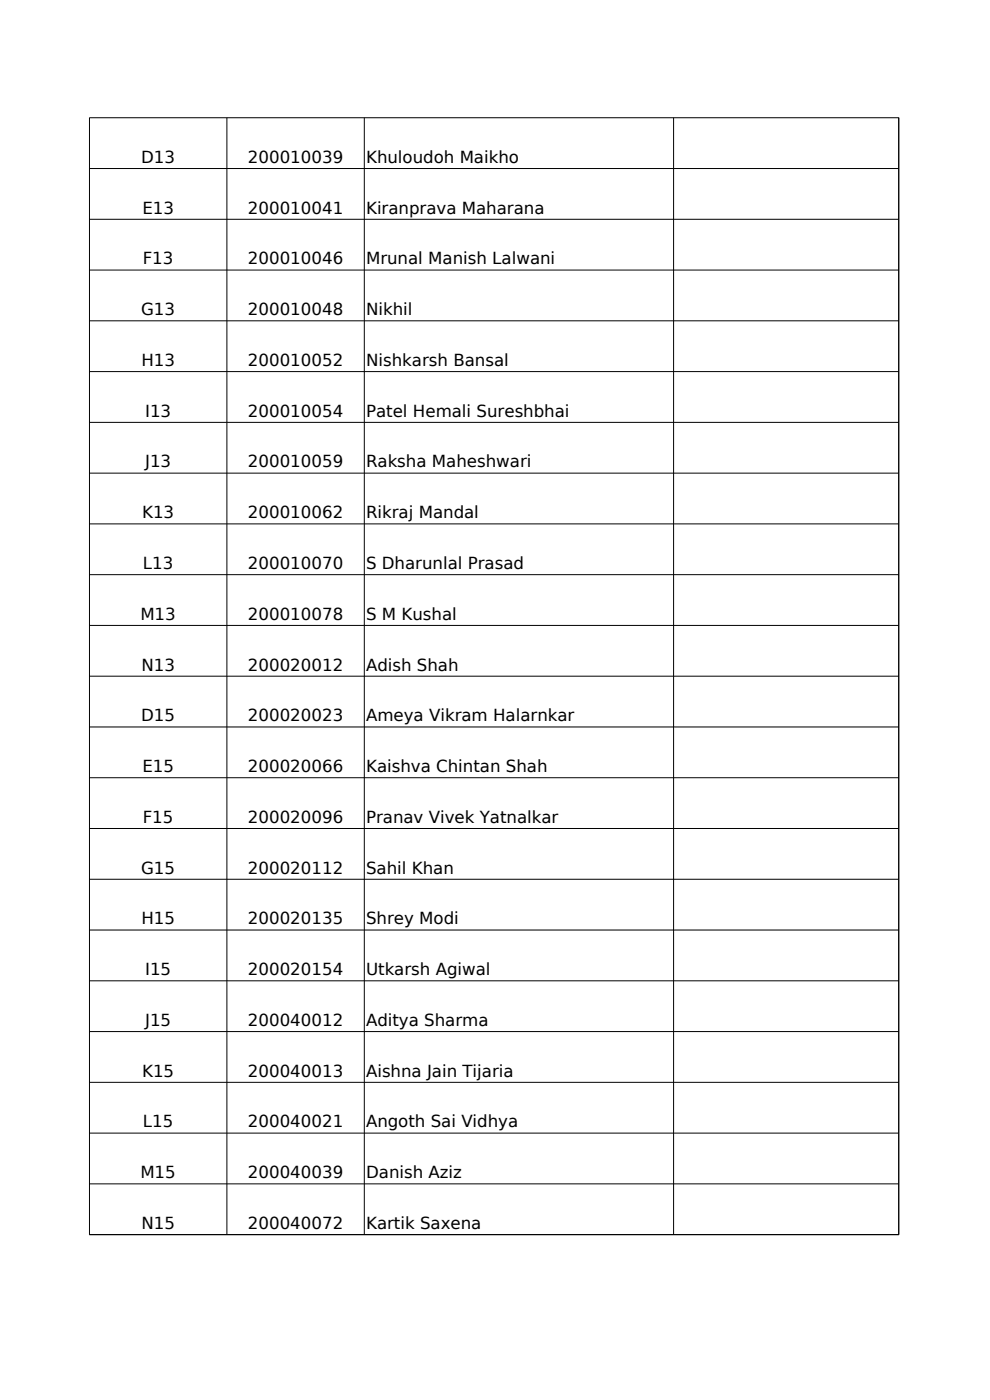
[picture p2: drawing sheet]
<svg xmlns="http://www.w3.org/2000/svg" width="210mm" height="297mm" viewBox="0 0 210 297" stroke-linecap="round" stroke-linejoin="round" font-family="sans-serif">
<defs><g id="words">
<g font-size="3.5">
<text x="30" y="34.6">D13</text>
<text x="52.6" y="34.6">200010039</text>
<text x="77.6" y="34.6">Khuloudoh Maikho</text>
<text x="30.2" y="45.3">E13</text>
<text x="52.6" y="45.3">200010041</text>
<text x="77.6" y="45.3">Kiranprava Maharana</text>
<text x="30.3" y="56.1">F13</text>
<text x="52.6" y="56.1">200010046</text>
<text x="77.6" y="56.1">Mrunal Manish Lalwani</text>
<text x="30" y="66.9">G13</text>
<text x="52.6" y="66.9">200010048</text>
<text x="77.6" y="66.9">Nikhil</text>
<text x="30" y="77.7">H13</text>
<text x="52.6" y="77.7">200010052</text>
<text x="77.6" y="77.7">Nishkarsh Bansal</text>
<text x="30.8" y="88.4">I13</text>
<text x="52.6" y="88.4">200010054</text>
<text x="77.6" y="88.4">Patel Hemali Sureshbhai</text>
<text x="30.8" y="99.2">J13</text>
<text x="52.6" y="99.2">200010059</text>
<text x="77.6" y="99.2">Raksha Maheshwari</text>
<text x="30.1" y="110">K13</text>
<text x="52.6" y="110">200010062</text>
<text x="77.6" y="110">Rikraj Mandal</text>
<text x="30.3" y="120.7">L13</text>
<text x="52.6" y="120.7">200010070</text>
<text x="77.6" y="120.7">S Dharunlal Prasad</text>
<text x="29.8" y="131.5">M13</text>
<text x="52.6" y="131.5">200010078</text>
<text x="77.6" y="131.5">S M Kushal</text>
<text x="30" y="142.3">N13</text>
<text x="52.6" y="142.3">200020012</text>
<text x="77.6" y="142.3">Adish Shah</text>
<text x="30" y="153">D15</text>
<text x="52.6" y="153">200020023</text>
<text x="77.6" y="153">Ameya Vikram Halarnkar</text>
<text x="30.2" y="163.8">E15</text>
<text x="52.6" y="163.8">200020066</text>
<text x="77.6" y="163.8">Kaishva Chintan Shah</text>
<text x="30.3" y="174.6">F15</text>
<text x="52.6" y="174.6">200020096</text>
<text x="77.6" y="174.6">Pranav Vivek Yatnalkar</text>
<text x="30" y="185.4">G15</text>
<text x="52.6" y="185.4">200020112</text>
<text x="77.6" y="185.4">Sahil Khan</text>
<text x="30" y="196.1">H15</text>
<text x="52.6" y="196.1">200020135</text>
<text x="77.6" y="196.1">Shrey Modi</text>
<text x="30.8" y="206.9">I15</text>
<text x="52.6" y="206.9">200020154</text>
<text x="77.6" y="206.9">Utkarsh Agiwal</text>
<text x="30.8" y="217.7">J15</text>
<text x="52.6" y="217.7">200040012</text>
<text x="77.6" y="217.7">Aditya Sharma</text>
<text x="30.1" y="228.4">K15</text>
<text x="52.6" y="228.4">200040013</text>
<text x="77.6" y="228.4">Aishna Jain Tijaria</text>
<text x="30.3" y="239.2">L15</text>
<text x="52.6" y="239.2">200040021</text>
<text x="77.6" y="239.2">Angoth Sai Vidhya</text>
<text x="29.8" y="249.9">M15</text>
<text x="52.6" y="249.9">200040039</text>
<text x="77.6" y="249.9">Danish Aziz</text>
<text x="30" y="260.7">N15</text>
<text x="52.6" y="260.7">200040072</text>
<text x="77.6" y="260.7">Kartik Saxena</text>
</g>
</g></defs>
<g fill="none" stroke="#000" stroke-width=".21">
<path d="M19 25h171.7l-.1 236.9h-171.6zM19 35.8h171.7M48.1 25v236.9M77.3 25v236.9M142.9 25v236.9M19 46.5h171.7M19 57.3h171.7M19 68.1h171.7M19 78.8h171.7M19 89.6h171.7M19 100.4h171.7M19 111.1h171.7"/>
<path d="M19 121.9h171.7M19 132.7h171.7M19 143.5h171.7M19 154.2h171.7M19 165h171.7M19 175.8h171.7M19 186.5h171.7M19 197.3h171.7M19 208.1h171.7M19 218.8h171.7M19 229.6h171.7M19 240.4h171.7"/>
<path d="M19 251.2h171.7"/>
</g>
<use href="#words"/>
</svg>
